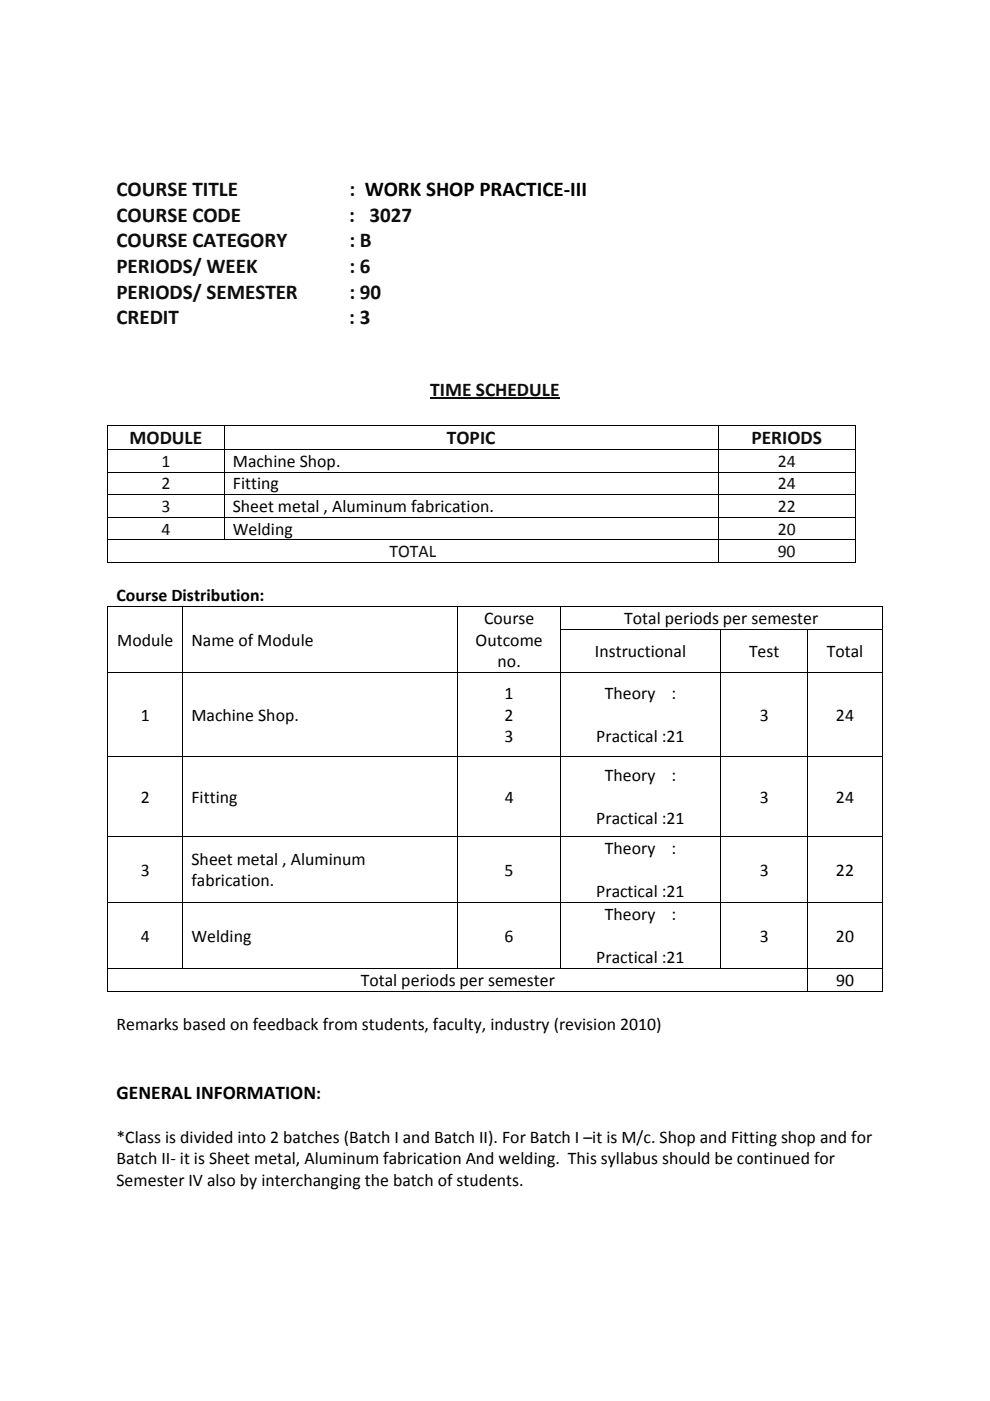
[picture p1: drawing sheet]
<svg xmlns="http://www.w3.org/2000/svg" width="210mm" height="297mm" viewBox="0 0 210 297" stroke-linecap="round" stroke-linejoin="round" font-family="sans-serif">
<defs><g id="words">
<g font-size="4.5" fill="#0d0d0d">
<text x="24.7" y="41.5">COURSE TITLE</text>
<text x="74.1" y="41.5">: WORK SHOP PRACTICE-III</text>
<text x="24.7" y="47">COURSE CODE</text>
<text x="74.1" y="47">: 3027</text>
<text x="24.7" y="52.4">COURSE CATEGORY</text>
<text x="74.1" y="52.4">: B</text>
<text x="24.7" y="57.9">PERIODS/ WEEK</text>
<text x="74.1" y="57.9">: 6</text>
<text x="24.7" y="63.3">PERIODS/ SEMESTER</text>
<text x="74.1" y="63.3">: 90</text>
<text x="24.7" y="68.7">CREDIT</text>
<text x="74.1" y="68.7">: 3</text>
</g>
<g font-size="4.1" fill="#0d0d0d">
<text x="91.2" y="83.9">TIME SCHEDULE</text>
<text x="27.5" y="94.1">MODULE</text>
<text x="94.8" y="94.1">TOPIC</text>
<text x="159.4" y="94.1">PERIODS</text>
</g>
<text font-size="4.1" x="24.7" y="233">GENERAL INFORMATION:</text>
<g font-size="3.8" fill="#0d0d0d">
<text x="34.2" y="99">1</text>
<text x="165" y="99">24</text>
<text x="34.2" y="103.8">2</text>
<text x="165" y="103.8">24</text>
<text x="34.2" y="108.6">3</text>
<text x="34.2" y="113.3">4</text>
<text x="165" y="108.6">22</text>
<text x="165" y="113.3">20</text>
<text x="82.6" y="118.1">TOTAL</text>
<text x="164.9" y="118.1">90</text>
</g>
<g font-size="3.8">
<text x="49.4" y="99">Machine Shop.</text>
<text x="49.4" y="103.8">Fitting</text>
<text x="49.4" y="108.6">Sheet metal , Aluminum fabrication.</text>
<text x="49.4" y="113.3">Welding</text>
<text x="24.7" y="127.5">Course Distribution:</text>
<text x="24.8" y="136.9">Module</text>
<text x="40.6" y="136.9">Name of Module</text>
<text x="100.9" y="136.9">Outcome</text>
<text x="102.7" y="132.3">Course</text>
<text x="132.4" y="132.3">Total periods per semester</text>
<text x="105.5" y="141.5">no.</text>
<text x="126.2" y="139.3">Instructional</text>
<text x="158.9" y="139.3">Test</text>
<text x="175.4" y="139.3">Total</text>
<text x="107" y="148.2">1</text>
<text x="128.3" y="148.2">Theory</text>
<text x="142.4" y="148.2">:</text>
<text x="29.8" y="152.8">1</text>
<text x="40.6" y="152.8">Machine Shop.</text>
<text x="107" y="152.8">2</text>
<text x="161.1" y="152.8">3</text>
<text x="177.3" y="152.8">24</text>
<text x="107" y="157.4">3</text>
<text x="126.5" y="157.4">Practical :21</text>
<text x="128.3" y="165.5">Theory</text>
<text x="142.4" y="165.5">:</text>
<text x="29.8" y="170.2">2</text>
<text x="40.6" y="170.2">Fitting</text>
<text x="107" y="170.2">4</text>
<text x="161.1" y="170.2">3</text>
<text x="177.3" y="170.2">24</text>
<text x="126.5" y="174.7">Practical :21</text>
<text x="29.8" y="185.6">3</text>
<text x="40.6" y="183.3">Sheet metal , Aluminum</text>
<text x="107" y="185.6">5</text>
<text x="128.3" y="181">Theory</text>
<text x="142.4" y="181">:</text>
<text x="161.1" y="185.6">3</text>
<text x="177.3" y="185.6">22</text>
<text x="40.6" y="187.9">fabrication.</text>
<text x="126.5" y="190.2">Practical :21</text>
<text x="128.3" y="195">Theory</text>
<text x="142.4" y="195">:</text>
<text x="29.8" y="199.6">4</text>
<text x="40.6" y="199.6">Welding</text>
<text x="107" y="199.6">6</text>
<text x="161.1" y="199.6">3</text>
<text x="177.3" y="199.6">20</text>
<text x="76.5" y="209">Total periods per semester</text>
<text x="126.5" y="204.2">Practical :21</text>
<text x="177.3" y="209">90</text>
<text x="24.7" y="218.4">Remarks based on feedback from students, faculty, industry (revision 2010)</text>
<text x="24.7" y="242.3">*Class is divided into 2 batches (Batch I and Batch II). For Batch I –it is M/c. Shop and Fitting shop and for</text>
<text x="24.7" y="246.9">Batch II- it is Sheet metal, Aluminum fabrication And welding. This syllabus should be continued for</text>
<text x="24.7" y="251.5">Semester IV also by interchanging the batch of students.</text>
</g>
</g></defs>
<path d="M91.2 84.5h27.5" fill="none" stroke="#0d0d0d" stroke-width=".38"/>
<path d="M22.8 90.1l.1 .1zM181.3 90.1h.2v.1h-.2zM181.3 119.2h.2v.1h-.2zM22.8 128.5h.1v.2h-.1zM22.8 133.3l.1 .2zM38.7 133.3h.1v.2h-.1zM97 133.3h.2v.2h-.2zM187 128.5h.2v.2h-.2zM187 210h.2v.2h-.2z" fill="#000"/>
<g fill="none" stroke="#000" stroke-width=".21">
<path d="M22.8 90.1h158.7M22.8 95.3h158.7M22.8 90.2v5.1M22.8 95.4v4.6M47.5 90.2v5.1M47.5 95.4v4.6M152.3 90.2v5.1M152.3 95.4v4.6M181.4 90.2v5.1M181.4 95.4v4.6M22.8 100.1h158.7M22.8 104.9h158.7"/>
<path d="M22.8 109.7h158.7M22.8 114.4h158.7M22.8 119.2h129.5M22.8 100.2v4.6M22.8 105v4.6M22.8 109.7v4.7M22.8 114.5v4.8M47.5 100.2v4.6M47.5 105v4.6M47.5 109.7v4.7M152.3 100.2v4.6M152.3 105v4.6"/>
<path d="M152.3 109.7v4.7M152.3 114.5v4.8M152.4 119.2h28.9M181.4 100.2v4.6M181.4 105v4.6M181.4 109.7v4.7M181.4 114.5v4.8M22.8 128.6h164.4M22.8 128.7v4.6M22.8 133.5v9M38.8 128.7v4.6M38.8 133.5v9"/>
<path d="M97.1 128.7v4.6M97.1 133.5v9M118.8 133.4h68.4M118.9 128.7v4.6M118.9 133.5v9M152.8 133.5v9M171.4 133.5v9M187.1 128.7v4.6M187.1 133.5v9M22.8 142.6h164.4M22.8 142.7v17.6M38.8 142.7v17.6"/>
<path d="M97.1 142.7v17.6M118.9 142.7v17.6M152.8 142.7v17.6M171.4 142.7v17.6M187.1 142.7v17.6M22.8 160.4h164.4M22.8 177.4h164.4M22.8 160.4v16.9M22.8 177.4v13.8M38.8 160.4v16.9M38.8 177.4v13.8M97.1 160.4v16.9"/>
<path d="M97.1 177.4v13.8M118.9 160.4v16.9M118.9 177.4v13.8M152.8 160.4v16.9M152.8 177.4v13.8M171.4 160.4v16.9M171.4 177.4v13.8M187.1 160.4v16.9M187.1 177.4v13.8M22.8 191.3h164.4M22.8 191.4v13.9M38.8 191.4v13.9"/>
<path d="M97.1 191.4v13.9M118.9 191.4v13.9M152.8 191.4v13.9M171.4 191.4v13.9M187.1 191.4v13.9M22.8 205.3h164.4M22.8 210.1h148.5M22.8 205.4v4.8M171.4 205.4v4.8M171.4 210.1h15.6M187.1 205.4v4.8"/>
</g>
<use href="#words"/>
</svg>
